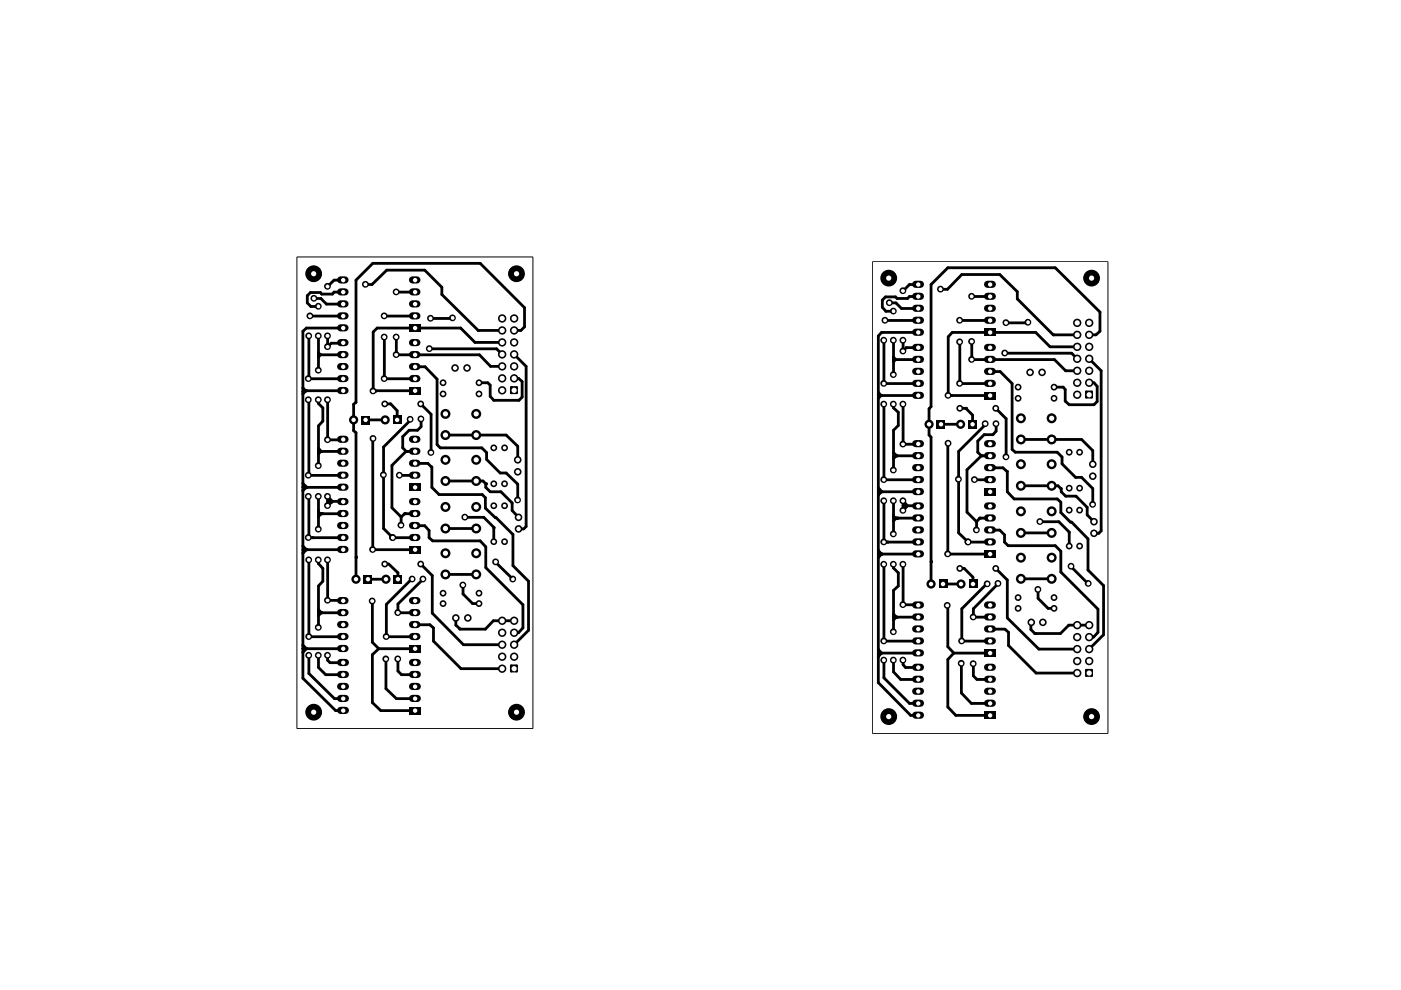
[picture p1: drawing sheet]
<svg xmlns="http://www.w3.org/2000/svg" width="297mm" height="210mm" viewBox="0 0 297 210" stroke-linecap="round" stroke-linejoin="round" font-family="sans-serif">
<path d="M62.9 54.5h50.1v100h-50.1zM185 55.5h49.9v100h-49.9z" fill="none" stroke="#000" stroke-width=".21"/>
<g fill="none" stroke="#000" stroke-width=".59">
<path d="M72.8 59.4h-2l-1.3 1.3M65.5 71.2v8.9l.2 .2M65.7 67v-.2l.1 .2h7M66.6 63.3h1.4l1.2 1.2h3.6M67.5 71.2v7.3M67.5 74.8l.4 .4-.4 .5M67.5 75.2h5.3M69.5 71.2v2.3l.7-.7 2.6-.1M72.8 69.6h-7.8l-.8 .6v73.6l7 6.9h1.6M72.8 61.9h-2l-.3 .5h-2.3l-.3-.4h-2.1l-.6 .7v1.5l.7 .8h1.6M77.5 60.3h1.4l3.1-3h8l3.7 3.6v1.5l7.7 7.7h5.1M81.5 71.5v8.8h6.5"/>
<path d="M81.5 67h6.5M84 61.9h4M84 71.5v3.7h17.6l2.4 2.5h2.5M88 77.8h2.1l2.6 2.6v13.9l.6 .7h8.9l1 1v1.4l2.8 2.9h1.3l2.5 2.4v3.3M91.1 74h14.2l1.2 1.1M96 67.4l-4.7 .1M106.5 72.6h-5.8l-3-3h-17.7l-.9 .8v12.5l8.9-.1M109 70.1h1.4l.8-.8v-4.1l-9.4-9.4h-22.8l-3.5 3.6v25.9l-.5 .4v5.6l.5 .4v31.1M109 75.1l2.5 2.6v33.9l-.5 .5h-1.1M187.4 72.2v9l.2 .1M187.7 67.9h7M188.6 64.2h1.3l1.2 1.2h3.6"/>
<path d="M189.4 72.2v7.3M189.4 75.7l.5 .5-.5 .5M189.4 76.2h5.3M191.5 72.2v2.3l.7-.8h2.5M194.7 70.5h-7.8l-.7 .7v73.5l6.9 7h1.6M194.7 62.9h-1.9l-.4 .4h-2.2l-.3-.4h-2.2l-.6 .7v1.6l.7 .8h1.6M194.7 60.3h-1.9l-1.3 1.4M199.4 61.3h1.5l3-3.1h8.1l3.7 3.6v1.6l7.6 7.6h5.1M203.5 72.5v8.8h6.4M203.5 67.9h6.4M206 72.4v3.8h17.6l2.3 2.4h2.5M206 62.9h3.9"/>
<path d="M209.9 78.8h2.1l2.6 2.5v14l.7 .6h8.9l1 1v1.4l2.8 2.9h1.3l2.4 2.4v3.4M213.1 74.9h14.1l1.2 1.2M218 68.4l-4.7 .1M228.4 73.5h-5.8l-3-3h-17.7l-.9 .9v12.5h8.9M230.9 76.1l2.6 2.5v34l-.5 .5h-1.1M230.9 71h1.5l.8-.8v-4l-9.5-9.4h-22.7l-3.6 3.5v25.9l-.4 .5v5.5l.4 .5v31.1M64.2 82.3l.6 .5-.6 .7M65.4 84.8v16h7.4M65.4 80.3h7.4M67.5 84.8v.8l1 .9v2.8l-1 1v8.5M67.5 95.7h5.3M67.5 95l.6 .7"/>
<path d="M68 95.7l-.5 .5M69.5 84.8v8.5l3.3-.1M72.8 82.8h-8.4l-.2 .2M77.5 89h4.2M79.1 93l-.1 23.5h9M81.6 85.6h1.2l1.4 1.5v1.9M83.6 89.2h.1M87 88.9v.2l-5.7 5.7v17.3l2 1.9h4.7M88 95.7h-1.9l-3 3v9l1.9 1.9M88 98.3h2.7l.9 .7v4.3l1.5 1.6h9.1l.7 .6v2.2l2.1 2.1h.2l3.6 3.5v6.6l3.3 3.3v10.4l-3.1 3.1M89.2 85.6l2.2 2.2v8.2M89.3 88.9v1.6l-.8 .7h-1.8l-1.3 1.4v2.4l.7 .7"/>
<path d="M94.4 92.2h12.9l2.5 2.4v2.9M109 80.2h.9l.8 .7v3.3l-.7 .7h-5.3l-.8-.9v-2.3l-.5-.5h-1.8M186.2 83.2l.6 .7-.6 .6M187.4 85.7v16h7.3M187.4 81.3h7.3M189.4 85.7v.8l1.1 .9v2.8l-1.1 1v8.5M189.4 96l.7 .6M190 96.6l-.6 .6M191.5 85.7v8.5l3.2-.1M194.7 96.6l-5.3 .1M194.7 83.9h-8.5M199.5 90h4.2"/>
<path d="M201 94v23.5h8.9M203.5 86.6h1.3l1.4 1.4v2M208.1 96.6h1.8M208.1 96.6l-3.1 3v9l2.1 2M208.9 89.9v.1l-5.7 5.7v17.3l2.1 1.9h4.6M209.9 99.2h2.7l1 .7v4.4l1.4 1.5h9.2l.7 .7v2.2l2 2h.3l3.5 3.6v6.6l3.3 3.3v10.4l-3.1 3M211.1 86.6l2.2 2.2v8.1M211.2 89.9v1.5l-.7 .8h-1.8l-1.4 1.3v2.4l.8 .7M216.5 93.2h12.8l2.4 2.3v2.9M230.9 81.2h1l.7 .7v3.2l-.7 .7h-5.2l-.9-.8v-2.4l-.4-.5h-1.9M64.2 102.5l.8 .8-.8 .7M64.2 103.3h8.6"/>
<path d="M64.2 116.5h8.6M64.2 115.8l.8 .7-.8 .8M65.4 105.3l.1 8.7M65.4 114h7.4M65.5 118.7v16.3M67.5 118.7v.8l1 1v2.7l-1 1v8.9M67.5 105.3v6.9M67.5 108.9h5.3M67.5 108.5l.4 .4M68.1 108.9l-.6 .6M69.5 118.7v8.6l3.3 .1M69.5 106.3h.5l.2 .3"/>
<path d="M70.5 106.3l-1-1v1.9l.7-.6M70.5 106.3l2.3 .1M70.5 106.3l-.3 .3M81.6 119.6h.8l2 1.9v1.3M84.7 100.8h3.3M85 109.6v1.8M88 111.5h2l1 1v1.5l.7 .7h10.1l1.2 1.3v4.4l7.9 7.8v4.9l-1 1.1h-.9M88 108.9h-2.2l-.8 .7M89.2 119.6l2.5 2.4v8l6.6 6.7h8.2M94.4 102h8l.6 .6v.7l.9 1h2.3l2.4 2.3v1.6l1.3 1.5M94.4 112.1h6.6M98.6 109.7h4l2.2 2.2-.1 3"/>
<path d="M105.1 119.2l3.7 3.6M186.2 117.5h8.5M186.2 116.7l.7 .8-.7 .7M186.2 103.4l.7 .8-.7 .7M186.2 104.3h8.5M187.4 106.2v8.7h7.3M187.4 119.7v16.2M189.4 106.2v7M189.4 119.7v.7l1.1 1.1v2.7l-1.1 1v8.8M189.4 109.9h5.3M189.4 109.4l.5 .5M190 109.9l-.6 .5"/>
<path d="M191.5 119.7v8.5l3.2 .1M191.5 107.2h.4l.3 .3M192.4 107.2l-.9-1v2l.7-.7M192.4 107.2l2.3 .1M192.4 107.2l-.2 .3M206.6 101.7h3.3M207.1 110.6v1.8M209.9 112.4h2.1l1 1v1.5l.7 .8h10l1.2 1.2v4.4l7.9 7.9v4.9l-.9 1h-1M209.9 109.9h-2.2l-.6 .7M216.5 103h7.8l.7 .6v.7l.9 .9h2.2l2.4 2.4v1.6l1.4 1.4M216.5 113h6.5M220.5 110.6h4l2.2 2.2v3"/>
<path d="M64.2 137.5h8.6M64.2 136.8l.8 .7-.8 .8M65.5 139v3.8l5.4 5.3h1.9M65.5 135h7.3M65.7 134.7l-.2 .3M67.5 139v2.5l1.5 1.5h3.8M67.5 129.8l.1 .1h5.2M67.5 129.2l.6 .7-.6 .6M69.5 139v1l.5 .5h2.8M78 122.8h3.8M79 127.5h.1l-.1 .1v8.6l1.3 1.3M80.3 137.5h7.7"/>
<path d="M80.3 137.5l-1.3 1.3v10.2l1.7 1.7h7.3M81.8 139.4v6.6l2.2 2.1h4M84.4 139.7v2.6l.7 .7h2.9M87.4 122.8h-.2l-5.3 5.3v6.9h6.1M88 132.5h3.1l.8 .6v2.8l5.8 5.9h8.8M89.7 122.8l-5.3 5.3v1.8h3.6M94.4 121.8h6.6M96.6 131v1.5l.9 .9h5.4l1.7-1.8h4.4M98.2 124.1v1.8l2 2.1h1.4M186.2 137.7l.7 .8-.7 .7M186.2 138.5h8.5M187.4 140v3.7l5.4 5.4h1.9"/>
<path d="M187.4 135.9h7.3M187.7 135.7l-.3 .2M189.4 140v2.5l1.6 1.6h3.7M189.4 130.2l.6 .7-.6 .5M189.4 130.7l.1 .2h5.2M191.5 140v.9l.5 .6h2.7M199.9 123.8h3.9M200.9 128.4h.1v8.7l1.2 1.4M202.2 138.5l-1.2 1.3v10.1l1.6 1.8h7.3M202.2 138.5h7.7M203.5 120.5h.9l1.9 1.9v1.4M209.3 123.8h-.1l-5.3 5.3v6.8h6"/>
<path d="M209.9 133.4h3.2l.7 .7v2.8l5.9 5.8h8.7M211.1 120.5l2.5 2.5v8l6.7 6.6h8.1M211.6 123.7l-5.2 5.4v1.8h3.5M216.5 122.7h6.5M218.7 132l-.1 1.5 .8 .8h5.4l1.8-1.8h4.3M220.1 125v1.9l2.1 2.1h1.3M227.1 120.1l3.7 3.6M203.8 140.3v6.6l2.2 2.2h3.9M206.4 140.8v2.5l.7 .8h2.8"/>
</g>
<g fill="#000">
<path d="M86.7 68.8h2.5v1.5h-2.5zM208.7 69.7h2.5v1.5h-2.5zM76.7 88.2h1.7v1.8h-1.7zM83.4 88.1h1.7v1.8h-1.7zM86.7 82.1h2.5v1.5h-2.5zM108.4 82.2h1.2v1.2h-1.2zM198.6 89.1h1.8v1.8h-1.8zM205.3 89h1.8v1.9h-1.8zM208.7 83.1h2.5v1.5h-2.5zM230.3 83.1h1.2v1.2h-1.2zM86.7 102.6h2.5v1.5h-2.5zM86.7 115.8h2.5v1.5h-2.5z"/>
<path d="M208.7 116.7h2.5v1.5h-2.5zM208.7 103.5h2.5v1.5h-2.5zM77.1 122h1.8v1.7h-1.8zM83.4 122h1.8v1.7h-1.8zM86.7 136.8h2.5v1.5h-2.5zM199.1 122.9h1.8v1.8h-1.8zM205.4 122.9h1.8v1.8h-1.8zM208.7 137.7h2.5v1.5h-2.5zM86.7 149.9h2.6v1.5h-2.6zM108.4 141.2h1.2v1.2h-1.2zM208.7 150.9h2.5v1.5h-2.5zM230.3 142.1h1.2v1.2h-1.2z"/>
<circle cx="66.5" cy="58" r="1.65"/>
<circle cx="109.4" cy="58" r="1.65"/>
<circle cx="188.4" cy="59" r="1.65"/>
<circle cx="231.4" cy="59" r="1.65"/>
<circle cx="96.5" cy="78" r=".8"/>
<circle cx="99" cy="78" r=".8"/>
<circle cx="101.4" cy="70.1" r=".3"/>
<circle cx="106.5" cy="72.6" r=".89"/>
<circle cx="106.5" cy="67.5" r=".89"/>
<circle cx="106.5" cy="70.1" r=".89"/>
<circle cx="106.5" cy="77.7" r=".89"/>
<circle cx="106.5" cy="75.1" r=".89"/>
<circle cx="109" cy="72.6" r=".89"/>
<circle cx="109" cy="67.5" r=".89"/>
<circle cx="109" cy="77.7" r=".89"/>
<circle cx="109" cy="70.1" r=".89"/>
<circle cx="109" cy="75.1" r=".89"/>
<circle cx="203.5" cy="67.9" r=".3"/>
<circle cx="203.5" cy="72.5" r=".3"/>
<circle cx="209.9" cy="62.9" r=".3"/>
<circle cx="218.4" cy="79" r=".8"/>
<circle cx="220.9" cy="79" r=".8"/>
<circle cx="223.3" cy="71" r=".3"/>
<circle cx="228.4" cy="71" r=".89"/>
<circle cx="228.4" cy="76.1" r=".89"/>
<circle cx="228.4" cy="68.5" r=".89"/>
<circle cx="228.4" cy="73.5" r=".89"/>
<circle cx="228.4" cy="78.6" r=".89"/>
<circle cx="230.9" cy="71" r=".89"/>
<circle cx="230.9" cy="76.1" r=".89"/>
<circle cx="230.9" cy="68.5" r=".89"/>
<circle cx="230.9" cy="73.5" r=".89"/>
<circle cx="230.9" cy="78.6" r=".89"/>
<circle cx="75" cy="89" r=".97"/>
<circle cx="81.6" cy="85.6" r=".72"/>
<circle cx="81.7" cy="89" r=".97"/>
<circle cx="89.2" cy="85.6" r=".72"/>
<circle cx="93.9" cy="81.2" r=".72"/>
<circle cx="93.9" cy="83.5" r=".72"/>
<circle cx="94.4" cy="92.2" r="1.06"/>
<circle cx="94.4" cy="87.8" r="1.06"/>
<circle cx="94.4" cy="97.5" r="1.06"/>
<circle cx="101" cy="92.2" r="1.06"/>
<circle cx="101" cy="87.8" r="1.06"/>
<circle cx="101" cy="97.5" r="1.06"/>
<circle cx="101.6" cy="83.5" r=".72"/>
<circle cx="101.6" cy="81.2" r=".72"/>
<circle cx="104.7" cy="95" r=".72"/>
<circle cx="106.5" cy="80.2" r=".89"/>
<circle cx="106.5" cy="82.8" r=".89"/>
<circle cx="107" cy="95" r=".72"/>
<circle cx="109" cy="80.2" r=".89"/>
<circle cx="109.8" cy="97.5" r=".8"/>
<circle cx="186.8" cy="83.9" r=".3"/>
<circle cx="187.4" cy="85.7" r=".3"/>
<circle cx="197" cy="90" r=".97"/>
<circle cx="199.5" cy="90" r=".3"/>
<circle cx="201.7" cy="83.9" r=".3"/>
<circle cx="203.5" cy="86.6" r=".72"/>
<circle cx="203.7" cy="90" r=".97"/>
<circle cx="204.8" cy="86.6" r=".3"/>
<circle cx="205.6" cy="90.1" r=".3"/>
<circle cx="211.1" cy="86.6" r=".72"/>
<circle cx="215.9" cy="84.5" r=".72"/>
<circle cx="215.9" cy="82.1" r=".72"/>
<circle cx="216.5" cy="93.2" r="1.06"/>
<circle cx="216.5" cy="88.7" r="1.06"/>
<circle cx="216.5" cy="98.4" r="1.06"/>
<circle cx="223" cy="88.7" r="1.06"/>
<circle cx="223" cy="93.2" r="1.06"/>
<circle cx="223" cy="98.4" r="1.06"/>
<circle cx="223.5" cy="84.5" r=".72"/>
<circle cx="223.5" cy="82.1" r=".72"/>
<circle cx="226.7" cy="95.9" r=".72"/>
<circle cx="228.4" cy="83.7" r=".89"/>
<circle cx="228.4" cy="81.2" r=".89"/>
<circle cx="228.9" cy="95.9" r=".72"/>
<circle cx="230.9" cy="81.2" r=".89"/>
<circle cx="231.7" cy="98.4" r=".8"/>
<circle cx="65" cy="116.5" r=".3"/>
<circle cx="65" cy="103.3" r=".3"/>
<circle cx="66.3" cy="114" r=".3"/>
<circle cx="75.5" cy="118.2" r=".3"/>
<circle cx="81.6" cy="119.6" r=".72"/>
<circle cx="85.8" cy="108.9" r=".3"/>
<circle cx="89.2" cy="119.6" r=".72"/>
<circle cx="94.4" cy="112.1" r="1.06"/>
<circle cx="94.4" cy="107.5" r="1.06"/>
<circle cx="94.4" cy="117.3" r="1.06"/>
<circle cx="94.4" cy="102" r="1.06"/>
<circle cx="101" cy="112.1" r="1.06"/>
<circle cx="101" cy="117.3" r="1.06"/>
<circle cx="101" cy="107.5" r="1.06"/>
<circle cx="101" cy="102" r="1.06"/>
<circle cx="103" cy="102.6" r=".3"/>
<circle cx="104.7" cy="114.9" r=".72"/>
<circle cx="104.7" cy="107.2" r=".72"/>
<circle cx="104.7" cy="102.6" r=".72"/>
<circle cx="107" cy="114.9" r=".72"/>
<circle cx="107" cy="107.2" r=".72"/>
<circle cx="107" cy="102.6" r=".72"/>
<circle cx="109.8" cy="100" r=".8"/>
<circle cx="109.9" cy="109.7" r=".8"/>
<circle cx="109.9" cy="112.1" r=".8"/>
<circle cx="186.9" cy="104.3" r=".3"/>
<circle cx="186.9" cy="117.5" r=".3"/>
<circle cx="187.4" cy="114.9" r=".3"/>
<circle cx="188.2" cy="114.9" r=".3"/>
<circle cx="197.4" cy="119.1" r=".3"/>
<circle cx="201.3" cy="117.5" r=".3"/>
<circle cx="207.7" cy="109.9" r=".3"/>
<circle cx="209.9" cy="114.9" r=".3"/>
<circle cx="216.5" cy="108.4" r="1.06"/>
<circle cx="216.5" cy="118.2" r="1.06"/>
<circle cx="216.5" cy="113" r="1.06"/>
<circle cx="216.5" cy="103" r="1.06"/>
<circle cx="223" cy="108.4" r="1.06"/>
<circle cx="223" cy="118.2" r="1.06"/>
<circle cx="223" cy="113" r="1.06"/>
<circle cx="223" cy="103" r="1.06"/>
<circle cx="226.7" cy="103.5" r=".72"/>
<circle cx="226.7" cy="108.2" r=".72"/>
<circle cx="226.7" cy="115.8" r=".72"/>
<circle cx="228.9" cy="108.2" r=".72"/>
<circle cx="228.9" cy="103.5" r=".72"/>
<circle cx="228.9" cy="115.8" r=".72"/>
<circle cx="231.7" cy="101" r=".8"/>
<circle cx="231.9" cy="113.1" r=".8"/>
<circle cx="231.9" cy="110.6" r=".8"/>
<circle cx="65.5" cy="135" r=".3"/>
<circle cx="68.1" cy="129.9" r=".3"/>
<circle cx="75.5" cy="122.8" r=".97"/>
<circle cx="81.8" cy="122.8" r=".97"/>
<circle cx="81.9" cy="135" r=".3"/>
<circle cx="89.7" cy="122.8" r=".3"/>
<circle cx="93.9" cy="128" r=".72"/>
<circle cx="93.9" cy="125.8" r=".72"/>
<circle cx="94.4" cy="121.8" r="1.06"/>
<circle cx="96.6" cy="131" r=".8"/>
<circle cx="96.6" cy="131" r=".3"/>
<circle cx="99.2" cy="131" r=".8"/>
<circle cx="101" cy="121.8" r="1.06"/>
<circle cx="101.6" cy="128" r=".72"/>
<circle cx="101.6" cy="125.8" r=".72"/>
<circle cx="106.5" cy="134.2" r=".89"/>
<circle cx="106.5" cy="131.6" r=".89"/>
<circle cx="106.5" cy="139.2" r=".89"/>
<circle cx="106.5" cy="136.7" r=".89"/>
<circle cx="108.8" cy="122.8" r=".3"/>
<circle cx="109" cy="131.6" r=".89"/>
<circle cx="109" cy="134.2" r=".89"/>
<circle cx="109" cy="139.2" r=".89"/>
<circle cx="109" cy="136.7" r=".89"/>
<circle cx="190" cy="130.9" r=".3"/>
<circle cx="197.4" cy="123.8" r=".97"/>
<circle cx="203.5" cy="120.5" r=".72"/>
<circle cx="203.8" cy="123.8" r=".97"/>
<circle cx="203.9" cy="135.9" r=".3"/>
<circle cx="209.9" cy="130.9" r=".3"/>
<circle cx="211.1" cy="120.5" r=".72"/>
<circle cx="211.6" cy="123.7" r=".3"/>
<circle cx="215.9" cy="126.7" r=".72"/>
<circle cx="215.9" cy="129" r=".72"/>
<circle cx="216.5" cy="122.7" r="1.06"/>
<circle cx="218.7" cy="132" r=".8"/>
<circle cx="219.4" cy="134.3" r=".3"/>
<circle cx="221.1" cy="132" r=".8"/>
<circle cx="223" cy="122.7" r="1.06"/>
<circle cx="223.5" cy="126.7" r=".72"/>
<circle cx="223.5" cy="129" r=".72"/>
<circle cx="228.4" cy="135.1" r=".89"/>
<circle cx="228.4" cy="132.5" r=".89"/>
<circle cx="228.4" cy="137.6" r=".89"/>
<circle cx="230.9" cy="135.1" r=".89"/>
<circle cx="230.9" cy="132.5" r=".89"/>
<circle cx="230.9" cy="137.6" r=".89"/>
<circle cx="66.5" cy="151" r="1.65"/>
<circle cx="106.5" cy="141.8" r=".89"/>
<circle cx="109.4" cy="151" r="1.65"/>
<circle cx="188.4" cy="151.9" r="1.65"/>
<circle cx="228.4" cy="140.2" r=".89"/>
<circle cx="228.4" cy="142.7" r=".89"/>
<circle cx="230.9" cy="140.2" r=".89"/>
<circle cx="231.4" cy="151.9" r="1.65"/>
</g>
<g fill="none" stroke="#000" stroke-width=".34">
<circle cx="65.4" cy="71.2" r=".55"/>
<circle cx="65.7" cy="67" r=".55"/>
<circle cx="66.5" cy="63.2" r=".55"/>
<circle cx="67.5" cy="78.5" r=".55"/>
<circle cx="67.5" cy="64.9" r=".55"/>
<circle cx="67.5" cy="71.2" r=".55"/>
<circle cx="69.4" cy="60.7" r=".55"/>
<circle cx="69.4" cy="73.5" r=".55"/>
<circle cx="69.4" cy="71.2" r=".55"/>
<circle cx="77.5" cy="60.3" r=".55"/>
<circle cx="81.4" cy="67" r=".55"/>
<circle cx="81.4" cy="71.5" r=".55"/>
<circle cx="84" cy="61.9" r=".55"/>
<circle cx="84" cy="71.5" r=".55"/>
<circle cx="84" cy="75.2" r=".55"/>
<circle cx="91" cy="73.9" r=".55"/>
<circle cx="91.3" cy="67.5" r=".55"/>
<circle cx="95.9" cy="67.4" r=".55"/>
<circle cx="187.4" cy="72.1" r=".55"/>
<circle cx="187.6" cy="67.9" r=".55"/>
<circle cx="188.6" cy="64.2" r=".55"/>
<circle cx="189.4" cy="79.4" r=".55"/>
<circle cx="189.4" cy="72.1" r=".55"/>
<circle cx="189.4" cy="66" r=".55"/>
<circle cx="191.4" cy="72.1" r=".55"/>
<circle cx="191.4" cy="61.6" r=".55"/>
<circle cx="191.4" cy="74.4" r=".55"/>
<circle cx="199.4" cy="61.3" r=".55"/>
<circle cx="203.5" cy="72.5" r=".55"/>
<circle cx="203.5" cy="67.9" r=".55"/>
<circle cx="206" cy="76.2" r=".55"/>
<circle cx="206" cy="72.4" r=".55"/>
<circle cx="206" cy="62.8" r=".55"/>
<circle cx="213" cy="74.8" r=".55"/>
<circle cx="213.3" cy="68.4" r=".55"/>
<circle cx="217.9" cy="68.3" r=".55"/>
<circle cx="65.4" cy="80.3" r=".55"/>
<circle cx="65.4" cy="84.8" r=".55"/>
<circle cx="67.5" cy="98.7" r=".55"/>
<circle cx="67.5" cy="84.8" r=".55"/>
<circle cx="69.4" cy="93.2" r=".55"/>
<circle cx="69.4" cy="84.8" r=".55"/>
<circle cx="79.1" cy="93" r=".55"/>
<circle cx="79.1" cy="82.9" r=".55"/>
<circle cx="81.4" cy="80.3" r=".55"/>
<circle cx="87" cy="88.9" r=".55"/>
<circle cx="89.2" cy="88.8" r=".55"/>
<circle cx="91.4" cy="95.9" r=".55"/>
<circle cx="187.4" cy="81.3" r=".55"/>
<circle cx="187.4" cy="85.7" r=".55"/>
<circle cx="189.4" cy="99.7" r=".55"/>
<circle cx="189.4" cy="85.7" r=".55"/>
<circle cx="191.4" cy="94.1" r=".55"/>
<circle cx="191.4" cy="85.7" r=".55"/>
<circle cx="201" cy="94" r=".55"/>
<circle cx="201" cy="83.8" r=".55"/>
<circle cx="203.5" cy="81.3" r=".55"/>
<circle cx="208.9" cy="89.8" r=".55"/>
<circle cx="211.2" cy="89.8" r=".55"/>
<circle cx="213.3" cy="96.9" r=".55"/>
<circle cx="65.4" cy="100.8" r=".55"/>
<circle cx="65.4" cy="114" r=".55"/>
<circle cx="65.4" cy="105.2" r=".55"/>
<circle cx="65.4" cy="118.7" r=".55"/>
<circle cx="67.5" cy="112.2" r=".55"/>
<circle cx="67.5" cy="105.2" r=".55"/>
<circle cx="67.5" cy="118.7" r=".55"/>
<circle cx="69.4" cy="118.7" r=".55"/>
<circle cx="69.4" cy="107.2" r=".55"/>
<circle cx="69.4" cy="105.2" r=".55"/>
<circle cx="79" cy="116.5" r=".55"/>
<circle cx="81.3" cy="100.7" r=".55"/>
<circle cx="83.2" cy="114" r=".55"/>
<circle cx="84.7" cy="100.8" r=".55"/>
<circle cx="85" cy="111.3" r=".55"/>
<circle cx="98.6" cy="109.6" r=".55"/>
<circle cx="105.1" cy="119.1" r=".55"/>
<circle cx="109.7" cy="106" r=".55"/>
<circle cx="187.4" cy="101.7" r=".55"/>
<circle cx="187.4" cy="106.2" r=".55"/>
<circle cx="187.4" cy="114.9" r=".55"/>
<circle cx="187.4" cy="119.6" r=".55"/>
<circle cx="189.4" cy="106.2" r=".55"/>
<circle cx="189.4" cy="113.2" r=".55"/>
<circle cx="189.4" cy="119.6" r=".55"/>
<circle cx="191.4" cy="108.2" r=".55"/>
<circle cx="191.4" cy="106.2" r=".55"/>
<circle cx="191.4" cy="119.6" r=".55"/>
<circle cx="200.9" cy="117.4" r=".55"/>
<circle cx="203.2" cy="101.6" r=".55"/>
<circle cx="205.2" cy="114.9" r=".55"/>
<circle cx="206.6" cy="101.7" r=".55"/>
<circle cx="207" cy="112.4" r=".55"/>
<circle cx="220.5" cy="110.6" r=".55"/>
<circle cx="231.6" cy="106.9" r=".55"/>
<circle cx="65.4" cy="138.9" r=".55"/>
<circle cx="65.4" cy="135" r=".55"/>
<circle cx="67.5" cy="138.9" r=".55"/>
<circle cx="67.5" cy="133" r=".55"/>
<circle cx="69.4" cy="138.9" r=".55"/>
<circle cx="69.4" cy="127.3" r=".55"/>
<circle cx="78.9" cy="127.4" r=".55"/>
<circle cx="81.8" cy="139.7" r=".55"/>
<circle cx="81.9" cy="135" r=".55"/>
<circle cx="84.3" cy="139.7" r=".55"/>
<circle cx="84.3" cy="129.9" r=".55"/>
<circle cx="87.4" cy="122.8" r=".55"/>
<circle cx="89.7" cy="122.8" r=".55"/>
<circle cx="98.1" cy="124" r=".55"/>
<circle cx="108.7" cy="122.8" r=".55"/>
<circle cx="187.4" cy="140" r=".55"/>
<circle cx="187.4" cy="135.9" r=".55"/>
<circle cx="189.4" cy="140" r=".55"/>
<circle cx="189.4" cy="133.9" r=".55"/>
<circle cx="191.4" cy="128.2" r=".55"/>
<circle cx="191.4" cy="140" r=".55"/>
<circle cx="200.8" cy="128.4" r=".55"/>
<circle cx="203.9" cy="135.9" r=".55"/>
<circle cx="206.3" cy="130.8" r=".55"/>
<circle cx="209.3" cy="123.8" r=".55"/>
<circle cx="211.6" cy="123.7" r=".55"/>
<circle cx="220" cy="125" r=".55"/>
<circle cx="227.1" cy="120.1" r=".55"/>
<circle cx="230.7" cy="123.7" r=".55"/>
<circle cx="203.8" cy="140.6" r=".55"/>
<circle cx="206.3" cy="140.7" r=".55"/>
</g>
<g fill="none" stroke="#000" stroke-width="1.3">
<circle cx="66.5" cy="58" r="1.14"/>
<circle cx="109.5" cy="58" r="1.14"/>
<circle cx="188.4" cy="59" r="1.14"/>
<circle cx="231.4" cy="59" r="1.14"/>
<circle cx="66.5" cy="151" r="1.14"/>
<circle cx="109.5" cy="151" r="1.14"/>
<circle cx="188.4" cy="151.9" r="1.14"/>
<circle cx="231.4" cy="151.9" r="1.14"/>
</g>
<g fill="none" stroke="#000" stroke-width="1.5">
<path d="M72.2 59.4h1M87.5 59.4h.9M72.2 67h1M72.2 61.9h1M72.2 64.4h1M72.2 69.5h1M72.2 72.6h1M72.2 75.2h1M72.2 77.7h1M87.5 67h.9M87.5 61.9h.9M87.5 64.4h.9"/>
<path d="M87.5 72.6h.9M87.5 75.2h.9M87.5 77.7h.9M194.1 67.9h1.1M194.1 65.4h1.1M194.1 62.8h1.1M194.1 60.3h1.1M194.1 73.7h1.1M194.1 70.4h1.1M194.1 76.2h1.1M194.1 78.7h1.1M209.4 67.9h1"/>
<path d="M209.4 65.4h1M209.4 62.8h1M209.4 60.3h1M209.4 73.7h1M209.4 76.2h1M209.4 78.7h1M72.2 80.3h1M72.2 93.1h1M72.2 95.7h1M72.2 98.2h1M72.2 82.8h1M87.5 80.3h.9"/>
<path d="M87.5 93.1h.9M87.5 95.7h.9M87.5 98.2h.9M194.1 94.1h1.1M194.1 96.6h1.1M194.1 99.1h1.1M194.1 81.3h1.1M194.1 83.8h1.1M209.4 94.1h1M209.4 96.6h1M209.4 99.1h1M209.4 81.3h1"/>
<path d="M72.2 100.8h1M72.2 103.3h1M72.2 106.3h1M72.2 114h1M72.2 111.4h1M72.2 108.9h1M72.2 116.5h1M87.5 100.8h.9M87.5 106.3h.9M87.5 114h.9M87.5 111.4h.9M87.5 108.9h.9"/>
<path d="M194.1 114.9h1.1M194.1 112.4h1.1M194.1 109.8h1.1M194.1 107.3h1.1M194.1 117.4h1.1M194.1 101.7h1.1M194.1 104.2h1.1M209.4 114.9h1M209.4 112.4h1M209.4 109.8h1M209.4 107.3h1M209.4 101.7h1"/>
<path d="M72.2 135h1M72.2 127.3h1M72.2 129.9h1M72.2 132.4h1M72.2 137.5h1M87.5 135h.9M87.5 127.3h.9M87.5 129.9h.9M87.5 132.4h.9M194.1 135.9h1.1M194.1 133.3h1.1M194.1 138.4h1.1"/>
<path d="M194.1 130.8h1.1M194.1 128.3h1.1M209.4 135.9h1M209.4 133.3h1M209.4 130.8h1M209.4 128.3h1M72.2 148.1h1M72.2 145.5h1M72.2 143h1M72.2 140.5h1M72.2 150.6h1M87.5 148.1h1"/>
<path d="M87.5 145.5h1M87.5 143h1M87.5 140.5h1M194.1 144h1.1M194.1 146.6h1.1M194.1 149.1h1.1M194.1 151.6h1.1M194.1 141.5h1.1M209.4 144h1M209.4 146.6h1M209.4 149.1h1M209.4 141.5h1"/>
</g>
<path d="M108.4 82.1h1.2v1.2h-1.2zM230.3 83.1h1.2v1.1h-1.2zM108.4 141.1h1.2v1.2h-1.2zM230.3 142.1h1.2v1.2h-1.2z" fill="none" stroke="#000" stroke-width=".51"/>
<g fill="#fff">
<circle cx="203.5" cy="120.5" r=".38"/>
<circle cx="209.9" cy="107.3" r=".47"/>
<circle cx="194.7" cy="107.3" r=".47"/>
<circle cx="194.7" cy="109.9" r=".47"/>
<circle cx="206.3" cy="123.8" r=".47"/>
<circle cx="203.8" cy="123.8" r=".47"/>
<circle cx="194.7" cy="112.4" r=".47"/>
<circle cx="194.7" cy="114.9" r=".47"/>
<circle cx="194.7" cy="117.5" r=".47"/>
<circle cx="197.4" cy="123.8" r=".47"/>
<circle cx="209.9" cy="104.3" r=".47"/>
<circle cx="209.9" cy="101.7" r=".47"/>
<circle cx="209.9" cy="99.2" r=".47"/>
<circle cx="209.9" cy="96.6" r=".47"/>
<circle cx="209.9" cy="94.1" r=".47"/>
<circle cx="194.7" cy="94.1" r=".47"/>
<circle cx="194.7" cy="96.6" r=".47"/>
<circle cx="194.7" cy="99.2" r=".47"/>
<circle cx="194.7" cy="101.7" r=".47"/>
<circle cx="194.7" cy="104.3" r=".47"/>
<circle cx="199.5" cy="90" r=".47"/>
<circle cx="197" cy="90" r=".47"/>
<circle cx="206.2" cy="90" r=".47"/>
<circle cx="203.7" cy="90" r=".47"/>
<circle cx="199.9" cy="123.8" r=".47"/>
<circle cx="194.7" cy="128.3" r=".47"/>
<circle cx="194.7" cy="130.9" r=".47"/>
<circle cx="194.7" cy="133.4" r=".47"/>
<circle cx="194.7" cy="135.9" r=".47"/>
<circle cx="194.7" cy="138.5" r=".47"/>
<circle cx="194.7" cy="141.5" r=".47"/>
<circle cx="194.7" cy="144.1" r=".47"/>
<circle cx="194.7" cy="146.6" r=".47"/>
<circle cx="194.7" cy="149.1" r=".47"/>
<circle cx="194.7" cy="151.7" r=".47"/>
<circle cx="209.9" cy="114.9" r=".47"/>
<circle cx="209.9" cy="112.4" r=".47"/>
<circle cx="209.9" cy="109.9" r=".47"/>
<circle cx="216.5" cy="113" r=".55"/>
<circle cx="216.5" cy="108.4" r=".55"/>
<circle cx="221.1" cy="132" r=".47"/>
<circle cx="218.7" cy="132" r=".47"/>
<circle cx="215.9" cy="126.7" r=".38"/>
<circle cx="223.5" cy="129" r=".38"/>
<circle cx="215.9" cy="129" r=".38"/>
<circle cx="228.9" cy="108.2" r=".38"/>
<circle cx="231.9" cy="113.1" r=".47"/>
<circle cx="231.9" cy="110.6" r=".47"/>
<circle cx="226.7" cy="108.2" r=".38"/>
<circle cx="223" cy="113" r=".55"/>
<circle cx="223" cy="108.4" r=".55"/>
<circle cx="228.9" cy="115.8" r=".38"/>
<circle cx="226.7" cy="115.8" r=".38"/>
<circle cx="223.5" cy="126.7" r=".38"/>
<circle cx="223" cy="122.7" r=".55"/>
<circle cx="223" cy="118.2" r=".55"/>
<circle cx="211.1" cy="120.5" r=".38"/>
<circle cx="209.9" cy="117.5" r=".47"/>
<circle cx="216.5" cy="122.7" r=".55"/>
<circle cx="216.5" cy="118.2" r=".55"/>
<circle cx="223" cy="103" r=".55"/>
<circle cx="216.5" cy="103" r=".55"/>
<circle cx="223" cy="98.4" r=".55"/>
<circle cx="226.7" cy="103.5" r=".38"/>
<circle cx="226.7" cy="95.9" r=".38"/>
<circle cx="228.9" cy="103.5" r=".38"/>
<circle cx="228.9" cy="95.9" r=".38"/>
<circle cx="216.5" cy="98.4" r=".55"/>
<circle cx="230.9" cy="83.7" r=".55"/>
<circle cx="231.7" cy="101" r=".47"/>
<circle cx="231.7" cy="98.4" r=".47"/>
<circle cx="223" cy="93.2" r=".55"/>
<circle cx="216.5" cy="93.2" r=".55"/>
<circle cx="223" cy="88.7" r=".55"/>
<circle cx="216.5" cy="88.7" r=".55"/>
<circle cx="220.9" cy="79" r=".47"/>
<circle cx="218.4" cy="79" r=".47"/>
<circle cx="209.9" cy="70.5" r=".47"/>
<circle cx="228.4" cy="76.1" r=".55"/>
<circle cx="230.9" cy="81.2" r=".55"/>
<circle cx="230.9" cy="78.6" r=".55"/>
<circle cx="228.4" cy="78.6" r=".55"/>
<circle cx="230.9" cy="76.1" r=".55"/>
<circle cx="230.9" cy="73.5" r=".55"/>
<circle cx="228.4" cy="73.5" r=".55"/>
<circle cx="230.9" cy="71" r=".55"/>
<circle cx="228.4" cy="71" r=".55"/>
<circle cx="230.9" cy="68.5" r=".55"/>
<circle cx="228.4" cy="68.5" r=".55"/>
<circle cx="228.4" cy="83.7" r=".55"/>
<circle cx="228.4" cy="81.2" r=".55"/>
<circle cx="211.1" cy="86.6" r=".38"/>
<circle cx="223.5" cy="82.1" r=".38"/>
<circle cx="215.9" cy="82.1" r=".38"/>
<circle cx="223.5" cy="84.5" r=".38"/>
<circle cx="215.9" cy="84.5" r=".38"/>
<circle cx="209.9" cy="67.9" r=".47"/>
<circle cx="209.9" cy="65.4" r=".47"/>
<circle cx="209.9" cy="62.9" r=".47"/>
<circle cx="209.9" cy="60.3" r=".47"/>
<circle cx="194.7" cy="60.3" r=".47"/>
<circle cx="194.7" cy="62.9" r=".47"/>
<circle cx="194.7" cy="65.4" r=".47"/>
<circle cx="194.7" cy="67.9" r=".47"/>
<circle cx="194.7" cy="70.5" r=".47"/>
<circle cx="209.9" cy="83.9" r=".47"/>
<circle cx="209.9" cy="81.3" r=".47"/>
<circle cx="209.9" cy="78.8" r=".47"/>
<circle cx="209.9" cy="76.2" r=".47"/>
<circle cx="209.9" cy="73.7" r=".47"/>
<circle cx="203.5" cy="86.6" r=".38"/>
<circle cx="194.7" cy="73.7" r=".47"/>
<circle cx="194.7" cy="76.2" r=".47"/>
<circle cx="194.7" cy="78.8" r=".47"/>
<circle cx="194.7" cy="81.3" r=".47"/>
<circle cx="194.7" cy="83.9" r=".47"/>
<circle cx="230.9" cy="142.7" r=".55"/>
<circle cx="228.4" cy="142.7" r=".55"/>
<circle cx="230.9" cy="140.2" r=".55"/>
<circle cx="228.4" cy="140.2" r=".55"/>
<circle cx="230.9" cy="137.6" r=".55"/>
<circle cx="228.4" cy="137.6" r=".55"/>
<circle cx="230.9" cy="135.1" r=".55"/>
<circle cx="228.4" cy="135.1" r=".55"/>
<circle cx="230.9" cy="132.5" r=".55"/>
<circle cx="228.4" cy="132.5" r=".55"/>
<circle cx="209.9" cy="138.5" r=".47"/>
<circle cx="209.9" cy="135.9" r=".47"/>
<circle cx="209.9" cy="133.4" r=".47"/>
<circle cx="209.9" cy="130.9" r=".47"/>
<circle cx="209.9" cy="128.3" r=".47"/>
<circle cx="209.9" cy="151.7" r=".47"/>
<circle cx="209.9" cy="149.1" r=".47"/>
<circle cx="209.9" cy="146.6" r=".47"/>
<circle cx="209.9" cy="144.1" r=".47"/>
<circle cx="209.9" cy="141.5" r=".47"/>
<circle cx="99.2" cy="131" r=".47"/>
<circle cx="101.6" cy="125.8" r=".38"/>
<circle cx="101" cy="121.8" r=".55"/>
<circle cx="94.4" cy="121.8" r=".55"/>
<circle cx="101.6" cy="128" r=".38"/>
<circle cx="89.2" cy="119.6" r=".38"/>
<circle cx="88" cy="116.5" r=".47"/>
<circle cx="81.6" cy="119.6" r=".38"/>
<circle cx="88" cy="114" r=".47"/>
<circle cx="88" cy="111.5" r=".47"/>
<circle cx="101" cy="112.1" r=".55"/>
<circle cx="101" cy="107.5" r=".55"/>
<circle cx="101" cy="117.3" r=".55"/>
<circle cx="94.4" cy="112.1" r=".55"/>
<circle cx="94.4" cy="117.3" r=".55"/>
<circle cx="94.4" cy="107.5" r=".55"/>
<circle cx="101" cy="102" r=".55"/>
<circle cx="94.4" cy="102" r=".55"/>
<circle cx="88" cy="103.3" r=".47"/>
<circle cx="88" cy="100.8" r=".47"/>
<circle cx="88" cy="108.9" r=".47"/>
<circle cx="88" cy="106.4" r=".47"/>
<circle cx="88" cy="127.4" r=".47"/>
<circle cx="96.6" cy="131" r=".47"/>
<circle cx="93.9" cy="125.8" r=".38"/>
<circle cx="88" cy="129.9" r=".47"/>
<circle cx="93.9" cy="128" r=".38"/>
<circle cx="84.4" cy="122.8" r=".47"/>
<circle cx="75.5" cy="122.8" r=".47"/>
<circle cx="78" cy="122.8" r=".47"/>
<circle cx="72.8" cy="114" r=".47"/>
<circle cx="72.8" cy="129.9" r=".47"/>
<circle cx="72.8" cy="116.5" r=".47"/>
<circle cx="72.8" cy="127.4" r=".47"/>
<circle cx="81.8" cy="122.8" r=".47"/>
<circle cx="72.8" cy="100.8" r=".47"/>
<circle cx="72.8" cy="108.9" r=".47"/>
<circle cx="72.8" cy="106.4" r=".47"/>
<circle cx="72.8" cy="103.3" r=".47"/>
<circle cx="72.8" cy="111.5" r=".47"/>
<circle cx="101" cy="97.5" r=".55"/>
<circle cx="107" cy="95" r=".38"/>
<circle cx="109.8" cy="100" r=".47"/>
<circle cx="107" cy="102.6" r=".38"/>
<circle cx="109.8" cy="97.5" r=".47"/>
<circle cx="104.7" cy="102.6" r=".38"/>
<circle cx="101" cy="92.2" r=".55"/>
<circle cx="104.7" cy="95" r=".38"/>
<circle cx="84.2" cy="89" r=".47"/>
<circle cx="81.7" cy="89" r=".47"/>
<circle cx="88" cy="95.7" r=".47"/>
<circle cx="88" cy="93.2" r=".47"/>
<circle cx="94.4" cy="92.2" r=".55"/>
<circle cx="94.4" cy="97.5" r=".55"/>
<circle cx="88" cy="98.3" r=".47"/>
<circle cx="77.5" cy="89" r=".47"/>
<circle cx="72.8" cy="98.3" r=".47"/>
<circle cx="72.8" cy="93.2" r=".47"/>
<circle cx="72.8" cy="95.7" r=".47"/>
<circle cx="75" cy="89" r=".47"/>
<circle cx="107" cy="114.8" r=".38"/>
<circle cx="104.7" cy="114.8" r=".38"/>
<circle cx="104.7" cy="107.2" r=".38"/>
<circle cx="109.9" cy="112.1" r=".47"/>
<circle cx="109.9" cy="109.7" r=".47"/>
<circle cx="107" cy="107.2" r=".38"/>
<circle cx="101.6" cy="81.2" r=".38"/>
<circle cx="101" cy="87.8" r=".55"/>
<circle cx="94.4" cy="87.8" r=".55"/>
<circle cx="99" cy="78" r=".47"/>
<circle cx="96.5" cy="78" r=".47"/>
<circle cx="101.6" cy="83.5" r=".38"/>
<circle cx="93.9" cy="83.5" r=".38"/>
<circle cx="93.9" cy="81.2" r=".38"/>
<circle cx="106.5" cy="80.2" r=".55"/>
<circle cx="109" cy="82.8" r=".55"/>
<circle cx="106.5" cy="82.8" r=".55"/>
<circle cx="109" cy="80.2" r=".55"/>
<circle cx="109" cy="77.7" r=".55"/>
<circle cx="106.5" cy="77.7" r=".55"/>
<circle cx="109" cy="75.1" r=".55"/>
<circle cx="106.5" cy="75.1" r=".55"/>
<circle cx="109" cy="72.6" r=".55"/>
<circle cx="72.8" cy="72.7" r=".47"/>
<circle cx="72.8" cy="59.4" r=".47"/>
<circle cx="72.8" cy="61.9" r=".47"/>
<circle cx="72.8" cy="64.5" r=".47"/>
<circle cx="72.8" cy="67" r=".47"/>
<circle cx="72.8" cy="69.6" r=".47"/>
<circle cx="88" cy="82.8" r=".47"/>
<circle cx="88" cy="80.3" r=".47"/>
<circle cx="88" cy="77.8" r=".47"/>
<circle cx="88" cy="75.2" r=".47"/>
<circle cx="88" cy="72.7" r=".47"/>
<circle cx="88" cy="61.9" r=".47"/>
<circle cx="88" cy="69.6" r=".47"/>
<circle cx="88" cy="67" r=".47"/>
<circle cx="88" cy="64.5" r=".47"/>
<circle cx="88" cy="59.4" r=".47"/>
<circle cx="106.5" cy="72.6" r=".55"/>
<circle cx="109" cy="67.5" r=".55"/>
<circle cx="109" cy="70.1" r=".55"/>
<circle cx="106.5" cy="70.1" r=".55"/>
<circle cx="106.5" cy="67.5" r=".55"/>
<circle cx="81.6" cy="85.6" r=".38"/>
<circle cx="89.2" cy="85.6" r=".38"/>
<circle cx="72.8" cy="80.3" r=".47"/>
<circle cx="72.8" cy="77.8" r=".47"/>
<circle cx="72.8" cy="75.2" r=".47"/>
<circle cx="72.8" cy="82.8" r=".47"/>
<circle cx="106.5" cy="139.2" r=".55"/>
<circle cx="109" cy="141.8" r=".55"/>
<circle cx="106.5" cy="141.8" r=".55"/>
<circle cx="109" cy="139.2" r=".55"/>
<circle cx="109" cy="136.7" r=".55"/>
<circle cx="106.5" cy="136.7" r=".55"/>
<circle cx="109" cy="134.2" r=".55"/>
<circle cx="106.5" cy="134.2" r=".55"/>
<circle cx="109" cy="131.6" r=".55"/>
<circle cx="106.5" cy="131.6" r=".55"/>
<circle cx="88" cy="150.7" r=".47"/>
<circle cx="88" cy="143" r=".47"/>
<circle cx="88" cy="145.6" r=".47"/>
<circle cx="88" cy="148.1" r=".47"/>
<circle cx="88" cy="140.5" r=".47"/>
<circle cx="88" cy="132.5" r=".47"/>
<circle cx="88" cy="137.5" r=".47"/>
<circle cx="88" cy="135" r=".47"/>
<circle cx="72.8" cy="140.5" r=".47"/>
<circle cx="72.8" cy="148.1" r=".47"/>
<circle cx="72.8" cy="145.6" r=".47"/>
<circle cx="72.8" cy="143" r=".47"/>
<circle cx="72.8" cy="150.7" r=".47"/>
<circle cx="72.8" cy="135" r=".47"/>
<circle cx="72.8" cy="132.5" r=".47"/>
<circle cx="72.8" cy="137.5" r=".47"/>
<circle cx="203.5" cy="67.9" r=".38"/>
<circle cx="206" cy="76.2" r=".38"/>
<circle cx="203.5" cy="72.5" r=".38"/>
<circle cx="206" cy="72.4" r=".38"/>
<circle cx="199.4" cy="61.3" r=".38"/>
<circle cx="206" cy="62.9" r=".38"/>
<circle cx="208.9" cy="89.9" r=".38"/>
<circle cx="206.6" cy="101.7" r=".38"/>
<circle cx="205.3" cy="114.9" r=".38"/>
<circle cx="201" cy="94" r=".38"/>
<circle cx="213.3" cy="96.9" r=".38"/>
<circle cx="203.2" cy="101.6" r=".38"/>
<circle cx="191.5" cy="85.7" r=".38"/>
<circle cx="211.2" cy="89.9" r=".38"/>
<circle cx="201" cy="83.9" r=".38"/>
<circle cx="191.5" cy="94.2" r=".38"/>
<circle cx="203.5" cy="81.3" r=".38"/>
<circle cx="187.4" cy="81.3" r=".38"/>
<circle cx="189.4" cy="85.7" r=".38"/>
<circle cx="187.4" cy="85.7" r=".38"/>
<circle cx="191.5" cy="74.5" r=".38"/>
<circle cx="189.4" cy="79.5" r=".38"/>
<circle cx="187.7" cy="67.9" r=".38"/>
<circle cx="188.6" cy="64.2" r=".38"/>
<circle cx="218" cy="68.4" r=".38"/>
<circle cx="213.1" cy="74.9" r=".38"/>
<circle cx="231.4" cy="59" r=".55"/>
<circle cx="213.3" cy="68.5" r=".38"/>
<circle cx="187.4" cy="101.7" r=".38"/>
<circle cx="189.4" cy="113.2" r=".38"/>
<circle cx="189.4" cy="99.7" r=".38"/>
<circle cx="189.4" cy="106.2" r=".38"/>
<circle cx="191.5" cy="108.2" r=".38"/>
<circle cx="191.5" cy="106.2" r=".38"/>
<circle cx="187.4" cy="106.2" r=".38"/>
<circle cx="187.4" cy="140" r=".38"/>
<circle cx="189.4" cy="140" r=".38"/>
<circle cx="191.5" cy="128.2" r=".38"/>
<circle cx="191.5" cy="140" r=".38"/>
<circle cx="189.4" cy="134" r=".38"/>
<circle cx="188.4" cy="151.9" r=".55"/>
<circle cx="187.4" cy="135.9" r=".38"/>
<circle cx="231.7" cy="107" r=".38"/>
<circle cx="227.1" cy="120.1" r=".38"/>
<circle cx="220.5" cy="110.6" r=".38"/>
<circle cx="220.1" cy="125" r=".38"/>
<circle cx="230.8" cy="123.7" r=".38"/>
<circle cx="209.3" cy="123.8" r=".38"/>
<circle cx="207" cy="112.4" r=".38"/>
<circle cx="211.6" cy="123.7" r=".38"/>
<circle cx="201" cy="117.5" r=".38"/>
<circle cx="200.9" cy="128.4" r=".38"/>
<circle cx="203.8" cy="140.7" r=".38"/>
<circle cx="206.4" cy="130.8" r=".38"/>
<circle cx="206.4" cy="140.8" r=".38"/>
<circle cx="203.9" cy="135.9" r=".38"/>
<circle cx="231.4" cy="151.9" r=".55"/>
<circle cx="187.4" cy="119.7" r=".38"/>
<circle cx="191.5" cy="119.7" r=".38"/>
<circle cx="187.4" cy="114.9" r=".38"/>
<circle cx="189.4" cy="119.7" r=".38"/>
<circle cx="98.2" cy="124.1" r=".38"/>
<circle cx="108.8" cy="122.8" r=".38"/>
<circle cx="105.1" cy="119.2" r=".38"/>
<circle cx="109.8" cy="106" r=".38"/>
<circle cx="98.6" cy="109.7" r=".38"/>
<circle cx="65.5" cy="135" r=".38"/>
<circle cx="69.5" cy="139" r=".38"/>
<circle cx="65.5" cy="139" r=".38"/>
<circle cx="67.5" cy="133.1" r=".38"/>
<circle cx="67.5" cy="139" r=".38"/>
<circle cx="66.5" cy="151" r=".55"/>
<circle cx="67.5" cy="118.7" r=".38"/>
<circle cx="65.4" cy="114" r=".38"/>
<circle cx="65.5" cy="118.7" r=".38"/>
<circle cx="67.5" cy="112.2" r=".38"/>
<circle cx="69.5" cy="118.7" r=".38"/>
<circle cx="69.5" cy="127.3" r=".38"/>
<circle cx="81.8" cy="139.7" r=".38"/>
<circle cx="84.4" cy="139.7" r=".38"/>
<circle cx="84.4" cy="129.9" r=".38"/>
<circle cx="81.9" cy="135" r=".38"/>
<circle cx="109.5" cy="151" r=".55"/>
<circle cx="89.7" cy="122.8" r=".38"/>
<circle cx="78.9" cy="127.5" r=".38"/>
<circle cx="87.4" cy="122.8" r=".38"/>
<circle cx="85" cy="111.4" r=".38"/>
<circle cx="83.3" cy="114" r=".38"/>
<circle cx="79" cy="116.5" r=".38"/>
<circle cx="65.4" cy="105.3" r=".38"/>
<circle cx="69.5" cy="105.3" r=".38"/>
<circle cx="67.5" cy="105.3" r=".38"/>
<circle cx="69.5" cy="107.2" r=".38"/>
<circle cx="81.5" cy="71.5" r=".38"/>
<circle cx="84" cy="61.9" r=".38"/>
<circle cx="84" cy="75.2" r=".38"/>
<circle cx="84" cy="71.5" r=".38"/>
<circle cx="81.5" cy="67" r=".38"/>
<circle cx="65.4" cy="100.8" r=".38"/>
<circle cx="67.5" cy="98.8" r=".38"/>
<circle cx="69.5" cy="93.3" r=".38"/>
<circle cx="84.7" cy="100.8" r=".38"/>
<circle cx="81.3" cy="100.7" r=".38"/>
<circle cx="65.7" cy="67" r=".38"/>
<circle cx="67.5" cy="71.2" r=".38"/>
<circle cx="65.5" cy="71.2" r=".38"/>
<circle cx="69.5" cy="73.5" r=".38"/>
<circle cx="69.5" cy="71.2" r=".38"/>
<circle cx="67.5" cy="65" r=".38"/>
<circle cx="66.6" cy="63.3" r=".38"/>
<circle cx="77.5" cy="60.3" r=".38"/>
<circle cx="69.5" cy="60.7" r=".38"/>
<circle cx="66.5" cy="58" r=".55"/>
<circle cx="188.4" cy="59" r=".55"/>
<circle cx="191.5" cy="61.7" r=".38"/>
<circle cx="191.5" cy="72.2" r=".38"/>
<circle cx="187.4" cy="72.2" r=".38"/>
<circle cx="189.4" cy="72.2" r=".38"/>
<circle cx="189.4" cy="66" r=".38"/>
<circle cx="65.4" cy="84.8" r=".38"/>
<circle cx="65.4" cy="80.3" r=".38"/>
<circle cx="67.5" cy="78.5" r=".38"/>
<circle cx="67.5" cy="84.8" r=".38"/>
<circle cx="69.5" cy="84.8" r=".38"/>
<circle cx="79.1" cy="93" r=".38"/>
<circle cx="81.5" cy="80.3" r=".38"/>
<circle cx="79.1" cy="82.9" r=".38"/>
<circle cx="89.3" cy="88.9" r=".38"/>
<circle cx="87" cy="88.9" r=".38"/>
<circle cx="91.4" cy="96" r=".38"/>
<circle cx="91.1" cy="74" r=".38"/>
<circle cx="91.3" cy="67.5" r=".38"/>
<circle cx="96" cy="67.4" r=".38"/>
<circle cx="109.5" cy="58" r=".55"/>
</g>
</svg>
